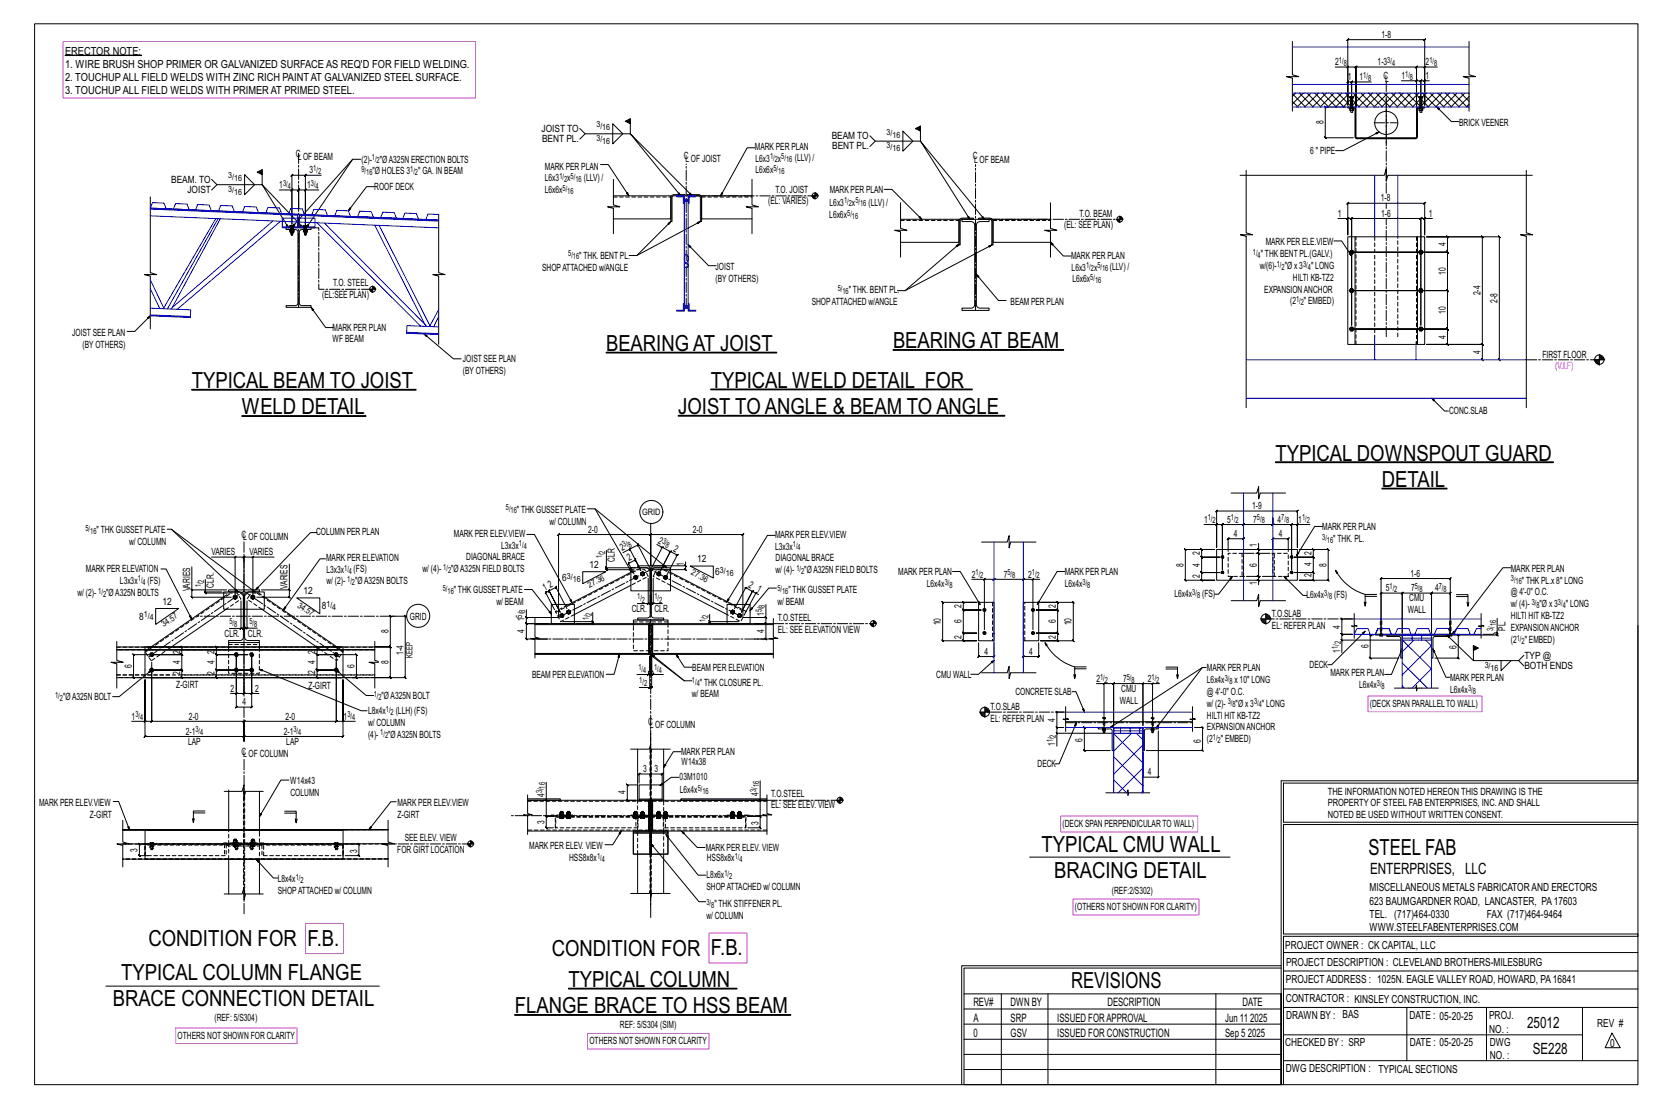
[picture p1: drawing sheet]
<svg xmlns="http://www.w3.org/2000/svg" width="914mm" height="610mm" viewBox="0 0 914 610" stroke-linecap="round" stroke-linejoin="round" font-family="sans-serif">
<defs><g id="words">
<g font-size="12.2">
<text x="492" y="192">BEARING AT BEAM</text>
<text x="334" y="193">BEARING AT JOIST</text>
<text x="106" y="214">TYPICAL BEAM TO JOIST</text>
<text x="391" y="214">TYPICAL WELD DETAIL FOR</text>
<text x="133" y="228">WELD DETAIL</text>
<text x="373" y="228">JOIST TO ANGLE &amp; BEAM TO ANGLE</text>
<text x="702" y="254">TYPICAL DOWNSPOUT GUARD</text>
<text x="761" y="268">DETAIL</text>
<text x="573" y="469">TYPICAL CMU WALL</text>
<text x="753" y="471">STEEL FAB</text>
<text x="580" y="484">BRACING DETAIL</text>
<text x="82" y="521">CONDITION FOR</text>
<text x="169" y="521">F.B.</text>
<text x="304" y="526">CONDITION FOR</text>
<text x="391" y="526">F.B.</text>
<text x="67" y="540">TYPICAL COLUMN FLANGE</text>
<text x="313" y="544">TYPICAL COLUMN</text>
<text x="590" y="544">REVISIONS</text>
<text x="62" y="554">BRACE CONNECTION DETAIL</text>
<text x="283" y="558">FLANGE BRACE TO HSS BEAM</text>
</g>
<g font-size="8.6">
<text x="754" y="481">ENTERPRISES, LLC</text>
<text x="841" y="566">25012</text>
<text x="844" y="580">SE228</text>
</g>
<g font-size="6.4">
<text x="536" y="554">REV#</text>
<text x="556" y="554">DWN BY</text>
<text x="610" y="554">DESCRIPTION</text>
<text x="684" y="554">DATE</text>
<text x="536" y="563">A</text>
<text x="556" y="563">SRP</text>
<text x="582" y="563">ISSUED FORAPPROVAL</text>
<text x="674" y="563">Jun 11</text>
<text x="688" y="563">2025</text>
<text x="536" y="571">0</text>
<text x="556" y="571">GSV</text>
<text x="582" y="571">ISSUED FOR CONSTRUCTION</text>
<text x="674" y="571">Sep 5</text>
<text x="687" y="571">2025</text>
</g>
<g font-size="6.1">
<text x="36" y="30">ERECTOR NOTE:</text>
<text x="36" y="37">1. WIRE BRUSH SHOP PRIMER OR GALVANIZED SURFACE AS REQ'D FOR FIELD WELDING.</text>
<text x="36" y="45">2. TOUCHUPALL FIELD WELDS WITH ZINC RICH PAINT AT GALVANIZED STEEL SURFACE.</text>
<text x="36" y="52">3. TOUCHUPALL FIELD WELDS WITH PRIMER AT PRIMED STEEL.</text>
<text x="754" y="491">MISCELLANEOUS METALS FABRICATORAND ERECTORS</text>
<text x="754" y="498">623 BAUMGARDNER ROAD, LANCASTER, PA17603</text>
<text x="754" y="505">TEL. (717)464-0330</text>
<text x="819" y="505">FAX (717)464-9464</text>
<text x="754" y="513">WWW.STEELFABENTERPRISES.COM</text>
<text x="708" y="523">PROJECT OWNER : CK CAPITAL, LLC</text>
<text x="708" y="532">PROJECT DESCRIPTION : CLEVELAND BROTHERS-MILESBURG</text>
<text x="708" y="541">PROJECTADDRESS : 1025N. EAGLE VALLEY ROAD, HOWARD, PA16841</text>
<text x="708" y="552">CONTRACTOR : KINSLEY CONSTRUCTION, INC.</text>
<text x="708" y="561">DRAWN BY : BAS</text>
<text x="776" y="561">DATE : 05-20-25</text>
<text x="820" y="561">PROJ.</text>
<text x="820" y="569">NO. :</text>
<text x="879" y="566">REV #</text>
<text x="708" y="576">CHECKED BY : SRP</text>
<text x="776" y="576">DATE : 05-20-25</text>
<text x="820" y="576">DWG</text>
<text x="886" y="577">0</text>
<text x="820" y="583">NO. :</text>
<text x="708" y="590">DWG DESCRIPTION : TYPICAL SECTIONS</text>
</g>
<g font-size="5.5">
<text x="760" y="21">1-8</text>
<text x="735" y="36">2</text>
<text x="758" y="36">1-3</text>
<text x="785" y="36">2</text>
<text x="742" y="44">1</text>
<text x="748" y="44">1</text>
<text x="762" y="43">C</text>
<text x="763" y="45">L</text>
<text x="772" y="43">1</text>
<text x="785" y="43">1</text>
<text x="729" y="68" transform="rotate(-90 729 68)">8</text>
<text x="803" y="69">BRICK VEENER</text>
<text x="298" y="73">JOIST TO</text>
<text x="458" y="77">BEAM TO</text>
<text x="298" y="78">BENT PL.</text>
<text x="416" y="83">MARK PER PLAN</text>
<text x="458" y="82">BENT PL.</text>
<text x="163" y="86">C</text>
<text x="164" y="88">L</text>
<text x="167" y="88">OF BEAM</text>
<text x="199" y="90">(2)-</text>
<text x="209" y="90">&quot;ØA325N ERECTION BOLTS</text>
<text x="376" y="88">C</text>
<text x="377" y="89">LOF JOIST</text>
<text x="416" y="89">L6x3</text>
<text x="428" y="89">x</text>
<text x="438" y="89">(LLV) /</text>
<text x="536" y="88">C</text>
<text x="536" y="90">LOF BEAM</text>
<text x="721" y="85">6 &quot; PIPE</text>
<text x="170" y="96">3</text>
<text x="300" y="93">MARK PER PLAN</text>
<text x="416" y="95">L6x6x</text>
<text x="94" y="101">BEAM. TO</text>
<text x="205" y="96">&quot;Ø HOLES 3</text>
<text x="230" y="96">&quot; GA. IN BEAM</text>
<text x="300" y="100">L6x3</text>
<text x="312" y="100">x</text>
<text x="321" y="100">(LLV) /</text>
<text x="103" y="106">JOIST</text>
<text x="154" y="104">1</text>
<text x="169" y="104">1</text>
<text x="206" y="105">ROOF DECK</text>
<text x="300" y="106">L6x6x</text>
<text x="427" y="106">T.O. JOIST</text>
<text x="457" y="106">MARK PER PLAN</text>
<text x="423" y="113">(EL: VARIES)</text>
<text x="457" y="113">L6x3</text>
<text x="469" y="113">x</text>
<text x="478" y="113">(LLV) /</text>
<text x="760" y="111">1-8</text>
<text x="457" y="120">L6x6x</text>
<text x="594" y="119">T.O. BEAM</text>
<text x="737" y="119">1</text>
<text x="760" y="119">1-6</text>
<text x="787" y="119">1</text>
<text x="586" y="126">(EL: SEE PLAN)</text>
<text x="697" y="135">MARK PER ELE.VIEW</text>
<text x="796" y="136" transform="rotate(-90 796 136)">4</text>
<text x="319" y="142">&quot; THK. BENT PL.</text>
<text x="590" y="143">MARK PER PLAN</text>
<text x="694" y="142">&quot; THK BENT PL.(GALV.)</text>
<text x="298" y="149">SHOPATTACHED w/ANGLE</text>
<text x="394" y="149">JOIST</text>
<text x="590" y="149">L6x3</text>
<text x="602" y="149">x</text>
<text x="611" y="149">(LLV) /</text>
<text x="693" y="148">w/(6)-</text>
<text x="707" y="148">&quot;Ø x 3</text>
<text x="722" y="148">&quot; LONG</text>
<text x="394" y="155">(BYOTHERS)</text>
<text x="590" y="155">L6x6x</text>
<text x="712" y="155">HILTI KB-TZ2</text>
<text x="796" y="152" transform="rotate(-90 796 152)">10</text>
<text x="183" y="158">T.O. STEEL</text>
<text x="467" y="161">&quot; THK. BENT PL.</text>
<text x="696" y="161">EXPANSIONANCHOR</text>
<text x="177" y="164">(EL:SEE PLAN)</text>
<text x="447" y="168">SHOPATTACHED w/ANGLE</text>
<text x="710" y="168">(2</text>
<text x="718" y="168">&quot; EMBED)</text>
<text x="815" y="163" transform="rotate(-90 815 163)">2-4</text>
<text x="824" y="167" transform="rotate(-90 824 167)">2-8</text>
<text x="556" y="168">BEAM PER PLAN</text>
<text x="796" y="173" transform="rotate(-90 796 173)">10</text>
<text x="40" y="185">JOIST SEE PLAN</text>
<text x="183" y="182">MARK PER PLAN</text>
<text x="45" y="191">(BYOTHERS)</text>
<text x="183" y="189">WF BEAM</text>
<text x="796" y="186" transform="rotate(-90 796 186)">4</text>
<text x="815" y="195" transform="rotate(-90 815 195)">4</text>
<text x="849" y="197">FIRST FLOOR</text>
<text x="255" y="199">JOIST SEE PLAN</text>
<text x="255" y="206">(BYOTHERS)</text>
<text x="798" y="228">CONC.SLAB</text>
<text x="689" y="280">1-9</text>
<text x="285" y="282">&quot; THK GUSSET PLATE</text>
<text x="663" y="288">1</text>
<text x="676" y="288">5</text>
<text x="690" y="288">7</text>
<text x="703" y="288">4</text>
<text x="715" y="288">1</text>
<text x="53" y="293">&quot; THK GUSSET PLATE</text>
<text x="302" y="289">w/ COLUMN</text>
<text x="324" y="293">2-0</text>
<text x="381" y="293">2-0</text>
<text x="728" y="292">MARK PER PLAN</text>
<text x="133" y="296">CLOF COLUMN</text>
<text x="174" y="295">COLUMN PER PLAN</text>
<text x="250" y="296">MARK PER ELEV.VIEW</text>
<text x="362" y="299" transform="rotate(27 362 299)">2</text>
<text x="427" y="296">MARK PER ELEV.VIEW</text>
<text x="679" y="296">4</text>
<text x="704" y="296">4</text>
<text x="734" y="299">&quot; THK. PL.</text>
<text x="71" y="300">w/ COLUMN</text>
<text x="116" y="306">VARIES</text>
<text x="137" y="306">VARIES</text>
<text x="276" y="302">L3x3x</text>
<text x="342" y="303" transform="rotate(-27 342 303)">2</text>
<text x="370" y="303" transform="rotate(27 370 303)">2</text>
<text x="427" y="303">L3x3x</text>
<text x="661" y="306" transform="rotate(-90 661 306)">2</text>
<text x="692" y="301" transform="rotate(-90 692 301)">1</text>
<text x="722" y="306" transform="rotate(-90 722 306)">2</text>
<text x="180" y="309">MARK PER ELEVATION</text>
<text x="257" y="308">DIAGONALBRACE</text>
<text x="338" y="309" transform="rotate(-90 338 309)">CLR</text>
<text x="346" y="309" transform="rotate(-27 346 309)">2</text>
<text x="376" y="311" transform="rotate(-90 376 311)">1</text>
<text x="384" y="310">12</text>
<text x="427" y="309">DIAGONALBRACE</text>
<text x="722" y="312" transform="rotate(-90 722 312)">4</text>
<text x="47" y="315">MARK PER ELEVATION</text>
<text x="180" y="315">L3x3x</text>
<text x="195" y="315">(FS)</text>
<text x="233" y="315">w/ (4)-</text>
<text x="248" y="315">&quot;ØA325N FIELD BOLTS</text>
<text x="325" y="313">12</text>
<text x="394" y="317">6</text>
<text x="427" y="316">w/ (4)-</text>
<text x="443" y="316">&quot;ØA325N FIELD BOLTS</text>
<text x="495" y="317">MARK PER PLAN</text>
<text x="586" y="317">MARK PER PLAN</text>
<text x="652" y="312" transform="rotate(-90 652 312)">8</text>
<text x="661" y="312" transform="rotate(-90 661 312)">4</text>
<text x="692" y="312" transform="rotate(-90 692 312)">6</text>
<text x="722" y="318" transform="rotate(-90 722 318)">2</text>
<text x="730" y="312" transform="rotate(-90 730 312)">8</text>
<text x="776" y="318">1-6</text>
<text x="832" y="315">MARK PER PLAN</text>
<text x="66" y="321">L3x3x</text>
<text x="81" y="321">(FS)</text>
<text x="118" y="324" transform="rotate(-90 118 324)">CLR.</text>
<text x="180" y="322">w/ (2)-</text>
<text x="195" y="322">&quot;ØA325N BOLTS</text>
<text x="310" y="320">6</text>
<text x="412" y="323" transform="rotate(28 412 323)">2</text>
<text x="510" y="323">L6x4x</text>
<text x="535" y="318">2</text>
<text x="553" y="318">7</text>
<text x="566" y="318">2</text>
<text x="586" y="323">L6x4x</text>
<text x="661" y="318" transform="rotate(-90 661 318)">2</text>
<text x="692" y="322" transform="rotate(-90 692 322)">1</text>
<text x="838" y="321">&quot; THK PL.x 8&quot; LONG</text>
<text x="43" y="328">w/ (2)-</text>
<text x="58" y="328">&quot;ØA325N BOLTS</text>
<text x="105" y="326" transform="rotate(-90 105 326)">VARIES</text>
<text x="158" y="324" transform="rotate(-90 158 324)">VARIES</text>
<text x="167" y="327">12</text>
<text x="250" y="326">&quot; THK GUSSET PLATE</text>
<text x="300" y="325" transform="rotate(-27 300 325)">12</text>
<text x="416" y="326" transform="rotate(28 416 326)">1</text>
<text x="434" y="327">&quot; THK GUSSET PLATE</text>
<text x="647" y="329">L6x4x</text>
<text x="662" y="329">(FS)</text>
<text x="719" y="330">L6x4x</text>
<text x="734" y="330">(FS)</text>
<text x="763" y="326">5</text>
<text x="777" y="326">7</text>
<text x="790" y="326">4</text>
<text x="832" y="328">@ 4'-0&quot; O.C.</text>
<text x="89" y="333">12</text>
<text x="177" y="335">8</text>
<text x="273" y="333">w/ BEAM</text>
<text x="428" y="333">w/ BEAM</text>
<text x="529" y="335" transform="rotate(-90 529 335)">2</text>
<text x="581" y="335" transform="rotate(-90 581 335)">2</text>
<text x="776" y="331">CMU</text>
<text x="832" y="334">w/ (4)-</text>
<text x="848" y="334">&quot;Ø x 3</text>
<text x="862" y="334">&quot; LONG</text>
<text x="77" y="341">8</text>
<text x="226" y="342">GRID</text>
<text x="348" y="337">CLR.</text>
<text x="360" y="337">CLR.</text>
<text x="421" y="339" transform="rotate(-90 421 339)">1</text>
<text x="428" y="342">T.O.STEEL</text>
<text x="700" y="340">T.O.SLAB</text>
<text x="775" y="338">WALL</text>
<text x="832" y="341">HILTI HIT KB-TZ2</text>
<text x="289" y="342" transform="rotate(-90 289 342)">1</text>
<text x="518" y="344" transform="rotate(-90 518 344)">10</text>
<text x="529" y="343" transform="rotate(-90 529 343)">6</text>
<text x="581" y="343" transform="rotate(-90 581 343)">6</text>
<text x="590" y="344" transform="rotate(-90 590 344)">10</text>
<text x="700" y="346">EL: REFER PLAN</text>
<text x="738" y="346" transform="rotate(-90 738 346)">4</text>
<text x="829" y="347" transform="rotate(-90 829 347)">PL.</text>
<text x="832" y="347">EXPANSIONANCHOR</text>
<text x="124" y="351">CLR.</text>
<text x="137" y="351">CLR.</text>
<text x="214" y="348" transform="rotate(-90 214 348)">8</text>
<text x="289" y="349" transform="rotate(-90 289 349)">4</text>
<text x="421" y="349" transform="rotate(-90 421 349)">4</text>
<text x="428" y="348">EL: SEE ELEVATION VIEW</text>
<text x="529" y="352" transform="rotate(-90 529 352)">2</text>
<text x="581" y="352" transform="rotate(-90 581 352)">2</text>
<text x="832" y="354">(2</text>
<text x="839" y="354">&quot; EMBED)</text>
<text x="738" y="359" transform="rotate(-90 738 359)">1</text>
<text x="753" y="357" transform="rotate(-90 753 357)">6</text>
<text x="802" y="358" transform="rotate(-90 802 358)">6</text>
<text x="99" y="366" transform="rotate(-90 99 366)">4</text>
<text x="99" y="360" transform="rotate(-90 99 360)">2</text>
<text x="118" y="366" transform="rotate(-90 118 366)">4</text>
<text x="118" y="360" transform="rotate(-90 118 360)">2</text>
<text x="174" y="366" transform="rotate(-90 174 366)">4</text>
<text x="174" y="360" transform="rotate(-90 174 360)">2</text>
<text x="214" y="366" transform="rotate(-90 214 366)">8</text>
<text x="222" y="360" transform="rotate(-90 222 360)">1-4</text>
<text x="542" y="361">4</text>
<text x="567" y="361">4</text>
<text x="839" y="363">TYP @</text>
<text x="73" y="368" transform="rotate(-90 73 368)">6</text>
<text x="99" y="372" transform="rotate(-90 99 372)">2</text>
<text x="118" y="372" transform="rotate(-90 118 372)">2</text>
<text x="174" y="371" transform="rotate(-90 174 371)">2</text>
<text x="195" y="368" transform="rotate(-90 195 368)">6</text>
<text x="381" y="369">BEAM PER ELEVATION</text>
<text x="664" y="370">MARK PER PLAN</text>
<text x="721" y="368">DECK</text>
<text x="839" y="368">BOTH ENDS</text>
<text x="293" y="373">BEAM PER ELEVATION</text>
<text x="385" y="378">&quot; THK CLOSURE PL.</text>
<text x="515" y="374">CMU WALL</text>
<text x="604" y="375">2</text>
<text x="618" y="375">7</text>
<text x="632" y="375">2</text>
<text x="664" y="376">L6x4x</text>
<text x="680" y="376">x 10&quot; LONG</text>
<text x="732" y="372">MARK PER PLAN</text>
<text x="798" y="375">MARK PER PLAN</text>
<text x="97" y="379">Z-GIRT</text>
<text x="127" y="381">2</text>
<text x="141" y="381">2</text>
<text x="170" y="379">Z-GIRT</text>
<text x="559" y="383">CONCRETE SLAB</text>
<text x="617" y="381">CMU</text>
<text x="664" y="383">@ 4'-0&quot; O.C.</text>
<text x="748" y="379">L6x4x</text>
<text x="798" y="382">L6x4x</text>
<text x="35" y="386">&quot;ØA325N BOLT</text>
<text x="133" y="388">4</text>
<text x="210" y="385">&quot;ØA325N BOLT</text>
<text x="381" y="384">w/ BEAM</text>
<text x="616" y="388">WALL</text>
<text x="664" y="389">w/ (2)-</text>
<text x="680" y="389">&quot;Ø x 3</text>
<text x="695" y="389">&quot; LONG</text>
<text x="754" y="389">(DECK SPAN PARALLELTO WALL)</text>
<text x="203" y="393">L8x4x</text>
<text x="218" y="393">(LLH) (FS)</text>
<text x="545" y="391">T.O.SLAB</text>
<text x="664" y="396">HILTI HIT KB-TZ2</text>
<text x="72" y="396">1</text>
<text x="104" y="396">2-0</text>
<text x="157" y="396">2-0</text>
<text x="189" y="396">1</text>
<text x="203" y="400">w/ COLUMN</text>
<text x="357" y="399">C</text>
<text x="358" y="401">L</text>
<text x="361" y="401">OF COLUMN</text>
<text x="545" y="397">EL: REFER PLAN</text>
<text x="581" y="398" transform="rotate(-90 581 398)">4</text>
<text x="102" y="405">2-1</text>
<text x="156" y="405">2-1</text>
<text x="203" y="406">(4)-</text>
<text x="214" y="406">&quot;ØA325N BOLTS</text>
<text x="664" y="402">EXPANSIONANCHOR</text>
<text x="104" y="410">LAP</text>
<text x="158" y="410">LAP</text>
<text x="581" y="411" transform="rotate(-90 581 411)">1</text>
<text x="596" y="408" transform="rotate(-90 596 408)">6</text>
<text x="661" y="409" transform="rotate(-90 661 409)">6</text>
<text x="664" y="409">(2</text>
<text x="672" y="409">&quot; EMBED)</text>
<text x="133" y="416">CLOF COLUMN</text>
<text x="375" y="416">MARK PER PLAN</text>
<text x="354" y="425">3</text>
<text x="360" y="425">3</text>
<text x="375" y="421">W14x38</text>
<text x="571" y="422">DECK</text>
<text x="160" y="432">W14x43</text>
<text x="374" y="430">03M1010</text>
<text x="632" y="427">4</text>
<text x="344" y="437" transform="rotate(-90 344 437)">4</text>
<text x="374" y="437">L6x4x</text>
<text x="731" y="438">THE INFORMATION NOTED HEREON THIS DRAWING IS THE</text>
<text x="22" y="444">MARK PER ELEV.VIEW</text>
<text x="160" y="438">COLUMN</text>
<text x="219" y="444">MARK PER ELEV.VIEW</text>
<text x="300" y="439" transform="rotate(-90 300 439)">4</text>
<text x="417" y="438" transform="rotate(-90 417 438)">4</text>
<text x="425" y="439">T.O.STEEL</text>
<text x="425" y="445">EL: SEE ELEV. VIEW</text>
<text x="731" y="444">PROPERTY OF STEEL FAB ENTERPRISES, INC.AND SHALL</text>
<text x="49" y="450">Z-GIRT</text>
<text x="219" y="450">Z-GIRT</text>
<text x="300" y="454" transform="rotate(-90 300 454)">3</text>
<text x="417" y="454" transform="rotate(-90 417 454)">3</text>
<text x="585" y="456">(DECK SPAN PERPENDICULAR TO WALL)</text>
<text x="731" y="451">NOTED BE USED WITHOUT WRITTEN CONSENT.</text>
<text x="223" y="463">SEE ELEV. VIEW</text>
<text x="291" y="467">MARK PER ELEV. VIEW</text>
<text x="76" y="469" transform="rotate(-90 76 469)">3</text>
<text x="197" y="470" transform="rotate(-90 197 470)">3</text>
<text x="219" y="470">FOR GIRT LOCATION</text>
<text x="389" y="468">MARK PER ELEV. VIEW</text>
<text x="313" y="474">HSS8x8x</text>
<text x="389" y="474">HSS8x8x</text>
<text x="153" y="486">L8x4x</text>
<text x="389" y="484">L8x6x</text>
<text x="389" y="490">SHOPATTACHED w/ COLUMN</text>
<text x="153" y="492">SHOPATTACHED w/ COLUMN</text>
<text x="612" y="493">(REF:2/S302)</text>
<text x="393" y="499">&quot; THK STIFFENER PL.</text>
<text x="592" y="501">(OTHERS NOT SHOWN FOR CLARITY)</text>
<text x="389" y="506">w/ COLUMN</text>
<text x="118" y="562">(REF: 5/S304)</text>
<text x="341" y="566">REF: 5/S304 (SIM)</text>
<text x="98" y="572">OTHERS NOT SHOWN FOR CLARITY</text>
<text x="324" y="575">OTHERS NOT SHOWN FOR CLARITY</text>
</g>
<text font-size="5.5" fill="#f0f" x="856" y="203">(V.I.F)</text>
<g font-size="4.9">
<text x="353" y="284">GRID</text>
<text x="227" y="362" transform="rotate(-90 227 362)">KEEP</text>
</g>
<g font-size="4.7">
<text x="737" y="35">1/</text>
<text x="764" y="35">3/</text>
<text x="787" y="35">1/</text>
<text x="740" y="36">8</text>
<text x="766" y="36">4</text>
<text x="790" y="36">8</text>
<text x="751" y="43">1/</text>
<text x="753" y="45">8</text>
<text x="774" y="42">1/</text>
<text x="776" y="44">8</text>
<text x="328" y="70">3/</text>
<text x="332" y="72">16</text>
<text x="328" y="78">3/</text>
<text x="488" y="74">3/</text>
<text x="491" y="76">16</text>
<text x="332" y="79">16</text>
<text x="488" y="82">3/</text>
<text x="491" y="83">16</text>
<text x="205" y="88">1/</text>
<text x="207" y="90">2</text>
<text x="424" y="88">1/</text>
<text x="427" y="89">2</text>
<text x="430" y="88">5/</text>
<text x="433" y="89">16</text>
<text x="172" y="94">1/</text>
<text x="175" y="96">2</text>
<text x="199" y="95">9/</text>
<text x="226" y="95">1/</text>
<text x="426" y="94">5/</text>
<text x="428" y="96">16</text>
<text x="126" y="98">3/</text>
<text x="129" y="100">16</text>
<text x="202" y="96">16</text>
<text x="228" y="96">2</text>
<text x="308" y="98">1/</text>
<text x="311" y="100">2</text>
<text x="314" y="98">5/</text>
<text x="317" y="100">16</text>
<text x="126" y="106">3/</text>
<text x="129" y="107">16</text>
<text x="156" y="102">3/</text>
<text x="158" y="104">4</text>
<text x="171" y="102">3/</text>
<text x="174" y="104">4</text>
<text x="310" y="105">5/</text>
<text x="312" y="107">16</text>
<text x="465" y="112">1/</text>
<text x="467" y="114">2</text>
<text x="471" y="112">5/</text>
<text x="473" y="114">16</text>
<text x="466" y="119">5/</text>
<text x="469" y="120">16</text>
<text x="313" y="141">5/</text>
<text x="315" y="143">16</text>
<text x="690" y="140">1/</text>
<text x="692" y="142">4</text>
<text x="598" y="148">1/</text>
<text x="601" y="149">2</text>
<text x="604" y="148">5/</text>
<text x="607" y="149">16</text>
<text x="703" y="147">1/</text>
<text x="706" y="149">2</text>
<text x="717" y="147">3/</text>
<text x="720" y="149">4</text>
<text x="600" y="154">5/</text>
<text x="603" y="156">16</text>
<text x="461" y="160">5/</text>
<text x="464" y="162">16</text>
<text x="713" y="166">1/</text>
<text x="716" y="168">2</text>
<text x="278" y="281">5/</text>
<text x="281" y="283">16</text>
<text x="665" y="287">1/</text>
<text x="678" y="287">1/</text>
<text x="692" y="287">5/</text>
<text x="705" y="287">7/</text>
<text x="717" y="287">1/</text>
<text x="47" y="292">5/</text>
<text x="50" y="294">16</text>
<text x="667" y="288">2</text>
<text x="680" y="288">2</text>
<text x="695" y="288">8</text>
<text x="708" y="288">8</text>
<text x="719" y="288">2</text>
<text x="364" y="299" transform="rotate(27 364 299)">3/</text>
<text x="728" y="297">3/</text>
<text x="731" y="299">16</text>
<text x="286" y="301">1/</text>
<text x="288" y="302">4</text>
<text x="333" y="305" transform="rotate(-90 333 305)">2</text>
<text x="344" y="301" transform="rotate(-27 344 301)">3/</text>
<text x="347" y="302" transform="rotate(-27 347 302)">8</text>
<text x="366" y="301" transform="rotate(27 366 301)">8</text>
<text x="437" y="301">1/</text>
<text x="439" y="303">4</text>
<text x="332" y="307" transform="rotate(-90 332 307)">1/</text>
<text x="189" y="314">1/</text>
<text x="192" y="316">4</text>
<text x="244" y="314">1/</text>
<text x="247" y="315">2</text>
<text x="380" y="316" transform="rotate(27 380 316)">27.36</text>
<text x="396" y="316">3/</text>
<text x="400" y="317">16</text>
<text x="438" y="314">1/</text>
<text x="441" y="316">2</text>
<text x="537" y="317">1/</text>
<text x="555" y="317">5/</text>
<text x="568" y="317">1/</text>
<text x="76" y="320">1/</text>
<text x="78" y="322">4</text>
<text x="111" y="323" transform="rotate(-90 111 323)">1/</text>
<text x="112" y="321" transform="rotate(-90 112 321)">2</text>
<text x="191" y="321">1/</text>
<text x="194" y="322">2</text>
<text x="312" y="319">3/</text>
<text x="315" y="320">16</text>
<text x="325" y="324" transform="rotate(-27 325 324)">27.36</text>
<text x="520" y="322">3/</text>
<text x="523" y="324">8</text>
<text x="540" y="318">2</text>
<text x="557" y="318">8</text>
<text x="571" y="318">2</text>
<text x="596" y="322">3/</text>
<text x="599" y="324">8</text>
<text x="832" y="320">3/</text>
<text x="834" y="322">16</text>
<text x="54" y="327">1/</text>
<text x="57" y="329">2</text>
<text x="244" y="325">5/</text>
<text x="246" y="327">16</text>
<text x="428" y="325">5/</text>
<text x="431" y="327">16</text>
<text x="656" y="328">3/</text>
<text x="659" y="329">8</text>
<text x="729" y="328">3/</text>
<text x="732" y="330">8</text>
<text x="765" y="324">1/</text>
<text x="768" y="326">2</text>
<text x="779" y="324">5/</text>
<text x="781" y="326">8</text>
<text x="792" y="324">7/</text>
<text x="795" y="326">8</text>
<text x="163" y="334" transform="rotate(35 163 334)">34.57</text>
<text x="180" y="334">1/</text>
<text x="183" y="336">4</text>
<text x="351" y="330">1/</text>
<text x="353" y="332">2</text>
<text x="360" y="330">1/</text>
<text x="363" y="332">2</text>
<text x="421" y="335" transform="rotate(-90 421 335)">8</text>
<text x="843" y="333">3/</text>
<text x="846" y="335">8</text>
<text x="858" y="333">3/</text>
<text x="860" y="335">4</text>
<text x="79" y="340">1/</text>
<text x="82" y="342">4</text>
<text x="288" y="340" transform="rotate(-90 288 340)">5/</text>
<text x="289" y="338" transform="rotate(-90 289 338)">8</text>
<text x="324" y="342" transform="rotate(-90 324 342)">1/</text>
<text x="326" y="339" transform="rotate(-90 326 339)">2</text>
<text x="390" y="340" transform="rotate(-90 390 340)">2</text>
<text x="419" y="337" transform="rotate(-90 419 337)">5/</text>
<text x="90" y="345" transform="rotate(-35 90 345)">34.57</text>
<text x="126" y="344">5/</text>
<text x="129" y="345">8</text>
<text x="137" y="344">5/</text>
<text x="140" y="345">8</text>
<text x="388" y="343" transform="rotate(-90 388 343)">1/</text>
<text x="822" y="347" transform="rotate(-90 822 347)">3/</text>
<text x="824" y="345" transform="rotate(-90 824 345)">16</text>
<text x="835" y="353">1/</text>
<text x="736" y="357" transform="rotate(-90 736 357)">1/</text>
<text x="738" y="355" transform="rotate(-90 738 355)">2</text>
<text x="838" y="354">2</text>
<text x="351" y="369">1/</text>
<text x="354" y="371">4</text>
<text x="360" y="369">1/</text>
<text x="363" y="371">4</text>
<text x="817" y="368">3/</text>
<text x="821" y="369">16</text>
<text x="352" y="376">1/</text>
<text x="381" y="376">1/</text>
<text x="384" y="378">4</text>
<text x="606" y="374">1/</text>
<text x="608" y="376">2</text>
<text x="620" y="374">5/</text>
<text x="623" y="376">8</text>
<text x="634" y="374">1/</text>
<text x="637" y="376">2</text>
<text x="674" y="375">3/</text>
<text x="677" y="377">8</text>
<text x="758" y="378">3/</text>
<text x="206" y="384">1/</text>
<text x="355" y="378">2</text>
<text x="761" y="379">8</text>
<text x="808" y="381">3/</text>
<text x="811" y="382">8</text>
<text x="30" y="384">1/</text>
<text x="33" y="386">2</text>
<text x="208" y="386">2</text>
<text x="676" y="388">3/</text>
<text x="679" y="390">8</text>
<text x="690" y="388">3/</text>
<text x="693" y="390">4</text>
<text x="75" y="395">3/</text>
<text x="191" y="395">3/</text>
<text x="212" y="392">1/</text>
<text x="215" y="394">2</text>
<text x="77" y="397">4</text>
<text x="194" y="397">4</text>
<text x="108" y="403">3/</text>
<text x="110" y="405">4</text>
<text x="162" y="403">3/</text>
<text x="164" y="405">4</text>
<text x="209" y="405">1/</text>
<text x="212" y="407">2</text>
<text x="581" y="406" transform="rotate(-90 581 406)">2</text>
<text x="668" y="407">1/</text>
<text x="580" y="409" transform="rotate(-90 580 409)">1/</text>
<text x="670" y="409">2</text>
<text x="298" y="437" transform="rotate(-90 298 437)">3/</text>
<text x="300" y="434" transform="rotate(-90 300 434)">16</text>
<text x="384" y="435">5/</text>
<text x="387" y="437">16</text>
<text x="416" y="436" transform="rotate(-90 416 436)">3/</text>
<text x="418" y="433" transform="rotate(-90 418 433)">16</text>
<text x="329" y="473">1/</text>
<text x="404" y="473">1/</text>
<text x="331" y="475">4</text>
<text x="407" y="474">4</text>
<text x="163" y="484">1/</text>
<text x="399" y="482">1/</text>
<text x="401" y="484">2</text>
<text x="165" y="486">2</text>
<text x="389" y="498">3/</text>
<text x="392" y="500">8</text>
</g>
</g></defs>
<g fill="#000" stroke="#000" stroke-width=".55">
<path d="M36 30l42 1zM344 67l3-2v3zM504 71l3-2v3zM142 95l2-2v3zM334 194h94h-94zM492 192h94v1h-94zM106 214h123v1h-123zM391 214h144v1h-144zM133 229h68h-68zM373 229h180h-180zM702 254h153v1h-153zM761 269h36h-36z"/>
<path d="M672 307h1zM672 315h1v1zM711 307h1h-1zM711 315h1l-1 1zM811 355l3 2-3 1zM283 559h152h-152zM313 544h93v1h-93z"/>
<circle cx="673" cy="315" r=".4"/>
<circle cx="673" cy="307" r=".4"/>
<circle cx="711" cy="307" r=".4"/>
<circle cx="711" cy="315" r=".4"/>
</g>
<g fill="none" stroke="#000" stroke-width=".55">
<path d="M19 13h883v584h-883zM711 23v18l4 1h-7l3 1v18M735 37h7v21v-13l-1 1 1-1h2v1l1-1h-1v14v-14v1l1-1h-1h2M742 37v-1l-1 1zM742 37h4l1-1-1 1v22v-22l1-1-1 1h34h-1l1-1v1v22M784 37l1-1zM784 37h-4v-1l-1 1h1v22v-15h-8M791 37h-7v21v-14h3M809 23v18l3 1h-7l4 1v18M711 56l4 3M711 52l8 7M713 51l-2 2"/>
<path d="M715 51l8 8M717 51l-6 6M720 51l7 8M722 51l-8 8M724 51l7 8M726 51l-8 8M728 51l8 8M730 51l-7 8M732 51l8 8M734 51l-7 8M736 51l8 8M739 51l-8 8"/>
<path d="M741 51l7 8M741 59h-11l-1-1 1 1v17l-1-1 1 1h15M742 59h3h1v16l1 1h33v-17h1h3h-3l-1 1v15v1h-33l-1-1v-15l-4-1zM742 58v-36h-1l1-1v1h42l1-1-1 1v36M743 51l-8 8M743 60l1 2h1v-1h-1v-1M743 59h2M744 53h1v1v-1M745 60v1v-1M745 51l8 8M746 45h1l-1 1zM747 51l-8 8"/>
<path d="M749 51l8 8M751 51l-7 8v-5h-1v-1h1v1h1v5M753 51l8 8M755 45h-9v14M756 51l-8 8M758 51l7 8M760 51l-8 8M762 51l8 8M764 51l-8 8M766 51l8 8M768 51l-7 8M770 51l8 8"/>
<path d="M773 51l-8 8M775 51l7 8M777 51l-8 8M779 51l7 8M779 45l1-1zM780 44h2v1l1-1h-1v15M781 51l-8 8M781 60l1 2h1v-1h-1v-1M781 59h2M782 59v-5h-1v-1h1v1h1v5M782 53h1v1v-1M783 60v1v-1"/>
<path d="M783 51l8 8M784 45l1-1zM784 44h-2h1l-1 1v-1v15M785 51l-7 8M787 51l8 8M789 51l-7 8M791 59l8 8h4M792 51l7 8M794 51l-8 8M796 51l7 8M798 51l-8 8M800 51l8 8"/>
<path d="M802 51l-8 8M804 51l5 5M806 51l-7 8M808 51l1 1M809 57l-2 2M809 53l-6 6M322 74l-3 3M337 68l6 6-6 5zM347 65v9h-25l-3-3M482 78l-3 3M497 72l6 6-6 5zM507 69v9h-25l-3-3"/>
<path d="M759 73l-20 10h-4M135 96l5 6-5 5zM144 93v9h-25l-2-3M168 97l1-1-1 1zM168 97h-7v-1l-1 1h1v29M177 97h-9v29M194 88l-33 37 1-2v1l-1 1h1l-1-1M199 88h-5l-25 37M331 91h4l11 17M338 99v14l3 1h-7l4 1v14M414 99v14l4 1h-7l3 1v14M416 81h-5l-14 27"/>
<path d="M683 97h79l1-4v7l1-3h80M686 94v34l4 1h-7l3 1v95M840 94v34l4 1h-7l3 1v95M83 108v42l3 1h-6l3 1v29M97 115l11 1M119 102l-2 3M154 105h7v18M160 105l1-1zM161 105h3l1-1-1 1v10v-10l1-1-1 1h4M168 105l1-1zM176 105h-8v22M206 103h-4l-10 13"/>
<path d="M211 120h11M241 118v32l4 1h-7l3 1v38M338 108h31v13h-31M370 108l1-1h6v1h-6h-1v14h-1v-13zM375 108l-28-34 34 34M378 107h7l1 1v14l-1-14h-7zM414 108h-28v13h28M447 108h4M447 108l1 1M447 108l2 1M448 108l1 1M448 108h1"/>
<path d="M449 107l1 1M449 107v1M449 106l1 2M449 106v4M487 104h4l16 17M496 112v14l3 1h-6l3 1v14M578 112v14l4 1h-7l3 1v14M616 120l2 1M616 119l2 2M616 119v4M617 119l1 1M158 125h13v1h-5l-1 2v39l1 1h5v1h-13v-1h5l1-1v-39l-1-2h-5z"/>
<path d="M159 126l-15-24 23 24M160 125h.1M160 124l1 1M160 124v1M160 127h.1M160 127v1h1v-1M160 124h.1M160 127h2v1h-2v-2l2 1M160 128v1h1v-1M161 124l-1 1h1M161 124v1M161 125h.1"/>
<path d="M161 127h.1M161 125h1M162 125h-1M167 125h.1M167 124l1 1M167 124v1M168 125h.1M168 127h.1M168 127v1h-1v-2h2l-2 1M168 128h1h-1zM168 124l1 1M168 128v1h1v-1"/>
<path d="M168 124l1 1v-1M169 127v1v-1M169 125h.1M169 127h.1M369 122l-18 19h-5M379 135l11 11h4M386 122l-35 19M496 121h32v12h-32M528 134l-30 26h-4M528 121l2-1h6v1h-6h-1v14h-1v-13zM530 121h14v1h-5l-2 2v44l2 2h5v1h-14v-1h5l2-2v-44l-2-2h-5zM534 121l-27-43 35 43"/>
<path d="M539 120h6l1 1 1 14h-1v-14h-1h-6zM546 135l-48 25M578 121h-31v12h31l7 8h5M615 121h3M615 121l1 1M616 121v1M616 121h.1M616 120l1 1M734 133h5l5 8M737 120h5v9v-17l-1 1 2-2-1 1h42v1l1-2-1 1v17v-9h5M742 120h1l-2 1zM742 120h2v1l1-1h-1v59v-59v1l1-1h-1h38v1l1-1h-1v59v-59v1l1-1h-1h2"/>
<path d="M743 139a1.1 1.1 0 0 0 1 1 1.1 1.1 0 0 0 1-1M743 139a1.1 1.1 0 0 1 1-1 1.1 1.1 0 0 1 1 1M744 138h1v1v1h-1l-1-1zM746 130h-4v60h4M746 130h34v60h-34zM780 130h4v60h-4M781 139l1 1M782 138l-1 1M782 138h1v1v1h-1l-1-1zM782 140h1M782 138h1M783 138v1"/>
<path d="M783 139v1M784 120h1l-1 1zM785 130h12h-1l1 1v-1v9l-1-1 1 1h-53h53l-1-1 1 1v21l-1-1 1 2v-1h-53h53l-1-1 1 2v-1v21h-1l1 1v-1h-53h53h-1l1 1v-1v9l-1-1 1 1h-12M785 130h31h-1l2 1-1-1v60l-1-1 2 1h-1h-31h31l-1-1 2 1h-1v8h-1l2 1-1-1M785 130h40l1 1-1-1v68l1 1v-1M203 159h4M204 160l1 1M204 159l1 2M204 159l1 1M205 159v1M205 158l1 1M205 159h1"/>
<path d="M205 158l2 1M205 157v4M537 151l13 14h4M744 159h1v1v1h-1l-1-1zM782 159l-1 1 1 1M782 159h1v1v1h-1l-1-1zM782 159h1M783 159v1v1M83 174l-9 8h-4M171 169l8 11h5M782 161h1M234 184l16 14h4"/>
<path d="M744 180l-1 1 1 1M744 180h1v1v1h-1l-1-1zM744 182h1M744 180h1M745 180v1v1M782 180l-1 1 1 1M782 180h1v1v1h-1l-1-1zM782 182h1M782 180h1M783 180v1v1M877 198h7M878 199l2 2"/>
<path d="M878 198l2 3M879 198l1 2M879 198l1 1M880 198v1M880 196l2 2M880 197l2 1M880 196l3 2M880 198h1M880 195v6M881 196l2 2M788 219l7 7h2M678 272h14l1-4v7l1-3h14"/>
<path d="M92 291h2l37 35M94 291l46 35M175 293h-4l-30 32M290 294h4l21 38M323 280h5l20 35M328 280l39 33M362 300l3 1-7 13M427 295h-5l-22 36M540 299h14l2-4v7v-3h14M663 289h7v13v-21l-1 1 1-1h44v1l1-1h-1v21v-13h7M669 289l1-1zM685 285v4h-1l1-1v1h16h-1l1-1v1v-4v4h-1l1-1v1h10l1-1-1 1v25v-25l1-1-1 1h3"/>
<path d="M685 285v4v-1l-1 1h1h-12v-1l-1 1h1v25v-25v-1l-1 1h1h-3M693 299v4h-1M714 289l1-1zM728 290h-4l-10 16M89 313h2l14 28M106 312v13h19M113 319v7h9M116 307h13v22M129 307l1-1zM129 307h5l1-1-1 1v2M139 307l1-1zM139 307h-5l1-1-1 1v19"/>
<path d="M151 307h-12v22M159 311v14h-15M179 308h-3l-20 28M321 315h13l-13 6zM333 312l1 1zM334 303v10h16M334 313v1l-1-1 1 1h15M343 304l4-2 6 12-3-6v1v-1l-4 2v1v-1l3 6M347 302l4-2v1v-2v1l7 14M347 302v1zM347 313h9l2 1v11h-11zM347 315l-34 18"/>
<path d="M349 317v1l1 1M349 317h1h1v2h-1l-1-1zM349 317a1 1 0 0 1 2 0 1 1 0 0 1 0 1M351 319h-1M351 312h14v1h-5l-1 1v25l1 1h5v1h-14v-1h6l1-1v-25l-2-1h-5zM353 317h1M353 315h1l1 1v1h-1l-1-1zM355 315a1.1 1.1 0 0 0-2 0 1.1 1.1 0 0 0 0 1M355 316v1h-1M357 318v14h-6M359 314l1-1h9v12h-10zM360 318v14h5"/>
<path d="M362 316l1-1h1v1l-1 1h-1zM362 316v1h1M362 315a1.1 1.1 0 0 1 1 0 1.1 1.1 0 0 1 1 1M364 317h-1M364 314l5-10h-1l2-1-1 1 4 2h-1l1-1v1l-7 12M364 302l1-1zM365 301l4 3h-1l2-1-1 1-6 12M366 317h1v1l-1 1zM366 318a1 1 0 0 1 0-1 1 1 0 0 1 1 1 1 1 0 0 1 0 1M366 319h.1M369 315l34 18M377 311l1 1z"/>
<path d="M377 309v3h-19M377 312v2v-1l1 1h-1h-19M380 312h13v6zM524 315h5l11 18M535 319h7v28M541 320l1-1zM542 319h21v1l1-1h-1h6M548 319l-1 1zM563 319h1l-1 1zM569 319l-1 1zM572 319h-3v28M586 315h-4l-11 18"/>
<path d="M652 302l1 1h16h-7l-1-1 1 1v4l-1-1 1 1h9h-9l-1-1 1 1v8h-1l1 1v-1h9h-9h-1l1 1v-1v5l-1-1 1 1h7h-16l-1-1 1 1v-17zM670 303h44v17h-44zM678 317l-7 10h-2M685 303v-6v-1l-1 1h1h-9l1-1-1 1v7M692 320h1v2M692 319l1 1zM692 302l1 1zM693 303v2l-1-1 1 1h-1h1l-1-1 1 1v12h-1l1 1-1-1h1h-1l1 1v-1v3M701 303v-6h-1l1-1v1h8l1-1-1 1v7M707 317l10 11h2M712 315h11v1l-1-1h1v-8l-1-1 1 1h-11h11l-1-1 1 1v-4l-1-1 1 1h-8h16v-1l1 1h-1v17v-1l1 1h-1h-16h8l-1-1 1 1v-5v1l-1-1h1h-8M735 314l1 1v1z"/>
<path d="M735 314a28 28 0 0 0 17 13M832 313h-5l-28 36M86 335h12l-12 9zM105 324l1 1zM106 325v4l-1-1 1 1h21M113 325l1 1zM113 326v1v-1l1 1h-1h12M123 326h9l2 2v7h-11zM123 329l-40 27M125 335l-31 21M128 328h1h1v1v1l-1-1zM129 330h.1"/>
<path d="M129 328v1M129 328h1M130 328v1M130 329v1M133 331v15h-7M134 337v9l-1 1 1-1h-1M135 328l2-2h8v9h-10zM136 331v15h6M138 329l1 1M138 328h1h1v1l-1 1-1-1zM138 328v1M139 328h-1"/>
<path d="M139 328h1v1M140 330h-1M144 335l30 21M145 329l41 27M159 324l1 1zM159 325v4v-1l1 1h-1h-18M163 329h13v9zM218 339h-3h-1l1 1v-1v17h-1l1 1v-1h-9h9h-1l1 1v-1v17h-1l1 1v-1h-9h17l1 1-1-1v-34l1 1-1-1h1M289 325h4l11 13M289 340l1 1zM303 333h13v10h-13zM308 340h1"/>
<path d="M308 338h1h1v2h-1l-1-1zM310 338a1.1 1.1 0 0 0-1 0 1.1 1.1 0 0 0-1 1M310 339v1h-1M312 335l-6-12v1v-1l-4 2v1v-1l6 12-6-12v1v-1l-2 1h1l-1 1v-1l5 10M312 336h1l1 1v1h-1h-1zM313 336h-1M313 336a1 1 0 0 1 1 1 1 1 0 0 1-1 1 1 1 0 0 1-1-1M326 337v5h-16M347 322l-31 16M356 333l1-1zM358 328v4l-1 1 1-1h-1M359 328v4l-1 1 1-1h1"/>
<path d="M360 332l-1 1zM369 322l31 16M391 338v4h16M400 333h13v10h-13zM402 337l1-1h1v2h-1h-1zM403 336l-1 1v1M403 336h1M404 337v1M404 338h-1M406 338h1h1v1l-1 1h-1zM406 339a1.1 1.1 0 0 0 1 1 1.1 1.1 0 0 0 1 0M407 338h-1"/>
<path d="M407 338h1v1M415 327l2-1zM416 327l-2-1 1-1-1 1-6 11 6-11 1-1-1 1-4-2 1-1-1 1-6 11M418 327h-2l-5 10M421 340l1 1zM422 333v7h-13v-46l-1 1 1-1h-51h1l-1 1v-1v18v-18h1l-1 1v-1h-51h1l-1 1v-1v46h-17v-4M427 324h-4l-10 12M518 331l1 1h19h-8v-1l1 1h-1v4v-1l1 1h-1h10h-10v-1l1 1h-1v13v-1l1 1h-1h8h-8v-1l1 1h-1v4v-1l1 1h-1h8h-19l-1-1 1 1v-21zM539 332h8v21h-8zM541 336l1-1 1 1-1 1-1-1zM563 332h9v21h-9zM568 336l1-1v1v1l-1-1z"/>
<path d="M573 332h18l-1-1 1 1v21l-1-1 1 1h-18h9h1l-1-1v1v-4h1l-1-1v1h-12h12h1l-1-1v1v-13h1l-1-1v1h-12h12h1l-1-1v1v-4h1l-1-1v1zM678 331h14l1-4v7l1-3h14M697 339l2 2M697 340l1 1M697 338l2 3M697 338v6M697 338l2 2M746 338v6l1 1h-3h2v6M751 332l1 2M752 328h6M758 327h-6v7v-2M802 327h6v7"/>
<path d="M802 329h6M808 332v2l1-2M815 338v6l2 1h-3h1v6M64 353v11l4 1h-7l3 1v13M64 356h125v2h-125h125v15h-125M81 356h19l1 1-1-1v5v-1l1 1h-1h-16h16v-1l1 1h-1v8v-1l1 1h-1h-16h16v-1l1 1h-1v4l1 1-1-1h-17M83 360h1l1 1h-1h-1h-1zM119 356l1 1-1-1v5v-1l1 1h-1h17h-17v-1l1 1h-1v8v-1l1 1h-1h20h-20v-1l1 1h-1v4l1 1-1-1M126 356v-2h17v2M126 354v-1h7l1-2v-24l-2-1h-6v-1h17v1h-7l-1 2v24l1 1h7v1M130 360h1v1h-1h-1zM132 347l1-1z"/>
<path d="M134 358v24l1-1-1 1h5M135 344v2h-1l1-1v1h1M136 346v-1l-1 1zM138 360h1l1 1h-1h-1h-1zM185 360h1v1h-1h-1zM188 356h-13h-1l1 1v-1v5l-1-1 1 1h10h-10l-1-1 1 1v8l-1-1 1 1h10h-10l-1-1 1 1v4h-1l1 1v-1h13M189 358h.1M206 353v11h2M206 356h-126v2h126h-126v15h126M290 340v3h-1l1 1v-1h12h-12h-1l1 1v-1v9l-1-1 1 1h12M294 341v10l3 1h-5h2v10M294 344h63v16"/>
<path d="M294 360h63h-63M294 343h63v1M326 342l1 1zM326 342v1l1 1-1-1h-9M349 343v-2h19v2M357 343h1v17h-1zM358 358h1M359 343v17zM359 360h67M390 342l1 1zM391 342v1h-1l1 1v-1h8M422 340v3h-1l1 1v-1h-7h7h-1l1 1v-1v9l-1-1 1 1h-7"/>
<path d="M426 341v10l2 1h-5h3v10M426 344h-67v16h67M426 343h-67v1M479 343h4M479 344l1 1M479 343l2 2M480 343l1 2M480 343l1 1M481 342l1 1M481 343h1M481 343h.1M481 342v3"/>
<path d="M539 354v8h-1l1-1v1h8l1-1-1 1v-8M541 348h1h1v1h-1h-1zM563 354v8l1-1-1 1h9h-1l1-1v1v-8M568 348h1v1h-1zM575 354l2 1-1 1zM575 354a28 28 0 0 0 17 13M694 341h6M694 341l2 2M694 341l3 2M695 341l2 2M696 341l1 1M696 341h1"/>
<path d="M697 340v1M738 352l1 1zM744 341h-5l-1-1 1 1v8h-1l1 1v-1h5h-5h-1l1 1v-1v3M751 348l-18 18h-2M756 350l-2-1 1 1h-1v12l1 1-1-1h16M757 349l45 1zM759 350h1zM760 350h1M760 349v-22l1-1-1 1h12h-1l1-1v1v22v-22h-1l1-1v1h16l1-1-1 1v22v-22l1-1-1 1h10l1-1-1 1v22M761 350h-1h1M763 350h9v12h-1v-11h-1h-7zM771 352h-32v7"/>
<path d="M772 357l-6 14h-4M772 350v2M788 350h9v1h-7h-1v11h-1zM788 350v2M789 357l7 16h2M797 350l14 14M798 350h.1M798 350h1zM798 350h1M798 349v-30l1-1-1 1h-38l1-1-1 1v31M802 350h1l-1-1 1 1v12h-1l1 1v-1h-13M811 355v9h25l3-3"/>
<path d="M824 348l1 1zM824 341v8h-1h-1h-6M824 349v1v-1l1 1h-1h-21M902 345v85h-197M73 373l1 1zM83 368h1l1 1-1 1h-1l-1-1zM84 365v32l-1 1 1-1h50v1l1-1h-1v11v-11v1l1-1h-1h51v1l1-1h-1v-32M84 361h-10l-1-1 1 1v12M130 368h1v1v1h-1l-1-1zM134 373v9l1-1-1 1h-4M138 368h1l1 1-1 1h-1l-1-1zM143 368l56 23h3"/>
<path d="M185 368h1v1v1h-1l-1-1zM185 369l17 14h4M194 373h2l1 1-1-1v-12h1l-1-1v1h-11v36v1l1-1h-1h4M208 365h-5l3 1v13M341 360l-3 11h-4M351 371h6v-1l1-1v-8v18h-6M357 371l-1 1 1-1zM357 371h1v1l1-1h-1v-13v13v1l1-1h-1h2M357 379l1-1zM358 360l19 15M359 360l18 15h4M360 371l-1 1z"/>
<path d="M365 371h-5v-1l-1-1v-8v18v-1l-1 1h1h-1M372 360l5 7h4M540 370h14l2-3v7v-4h14M547 364l-8 7h-5M591 371l1 3M592 368h6M598 367h-6v7v-3M604 376h4v25M608 376h5v1v-1v24v-24v1v-1h16v1l1-1-1 24v-24v1l1-1h-1h5M608 376l-1 1zM634 376h1l-1 1zM638 376h-4v25"/>
<path d="M642 367h6v7v-2M642 368h6M649 372l-1 2M662 368l-51 33M664 368h-2l-25 33M768 379h11l1-2v3v-1h12M826 364v5l6-5M836 364l3 3M62 384h4l18-15-2 1 2-1v28l-1 1 1-1h-4M72 397h8v-23v32h-1l1-1v1h54l1-1-1 1v2v-2l1-1-1 1h55h-1l1-1v1v-32v23h7M79 398l1-1zM127 382h3v-21v28v1l1-1h-1h9l-1 1 1-1v-28v21h4"/>
<path d="M130 382l1-1-1 1zM139 382v-1l-1 1zM189 397l-1 1zM539 392h6M540 393l2 2M540 392l2 3M540 392l2 2M541 392l1 1M542 392v1M542 390l2 2M542 391l1 1M542 390l3 2"/>
<path d="M542 392h1M542 389v6M543 390l2 2M586 392h-5l1 1v-1v9l-1-1 1 1h4l-5-1 1 1v3M587 389v7h1h-3h2v7M587 397h69M590 381h2l5 11M593 398l-10 23h-2M656 389v7h2h-3h1v7M347 413h10l1-3v5l1-2h10M351 413v28M365 413v28"/>
<path d="M375 414h-4l-6 9M581 403l1 1zM604 401h-7l-1-1 1 1v12h-1l1 1v-1h14M605 401h8v12h-1v-11l-1-1h-6zM607 402h1M607 402v2h1v-2M607 401h1M608 402l-1-1v1h1M612 404h-30v7M613 401v3M629 401h9h-7l-1 1v11h-1zM629 401v3"/>
<path d="M634 402h1h-1M634 402v2h1v-2M634 401h1M635 402l-1-1v1M638 402v26h-1h1h-9h1h-1v-14M658 401h4v-1v1v12v1v-1h-31M123 436h10l1-4v7l1-3h10M126 435v22M143 436v21M159 430h-4l-12 20M290 440h18v1h-18h67v17h-67M290 438v10l3 1h-5h2v11"/>
<path d="M301 431v10h-2M351 432h-6l1 1-1-1v9v-1l1 1h-1h5M352 431v-5l-1 1 1-1h6v1l1-1h-1v6v-6v1l1-1h-1h7l-1 1 1-1v5M374 428h-5l-6 5M418 430v11h-3M422 440h-47v1h47h-63v17h63M422 438v10l3 1h-5h2v11M462 440l2 1M462 440l1 1M462 439l2 2M462 439v4M463 439l1 1"/>
<path d="M609 437h11l1-2v3v-1h12M705 430v167v-50M902 431h-195v22h195M62 441h3l6 16M68 452v12l3 1h-7l4 1v11M68 457h121zM80 457v8M106 451v2M106 448h7M113 447h-7v6l1-2M157 447h6v6v-2M157 448h6"/>
<path d="M164 451l-1 2M189 457v16h-121M214 452v12l3 1h-7l4 1v11M214 457h-134h134M218 442h-3l-12 15M300 440l1 1zM301 441v9l-1-1 1 1h4h-4l-1-1 1 1v6l-1-1 1 1h4M342 458l-5 7h-4M349 458h19v1h-19zM349 459v11h9M352 440h13v1h-13zM352 440v-8h13v8"/>
<path d="M357 441h1v17h-1zM359 441v17zM367 460l17 22h5M368 459v11h-10M375 458l9 9h4M418 440l1 1zM418 441v9v-1l1 1h-1h-6h6v-1l1 1h-1v6v-1l1 1h-1h-6M461 441h3M461 441l1 1M462 441h.1M902 454h-195v60h195v2h-195v81M68 465h121"/>
<path d="M80 465v8h134M81 465h-4l-1-1 1 1v6h-1l1 1v-1h5M82 464h1v1h-1zM83 465h.1M83 465h1zM83 464h1M84 464h1v1h-1zM126 473h17M126 473v19M129 465h.1M129 464h.1M129 464h1v1h-1z"/>
<path d="M130 465h1zM130 464h1M131 464v1zM138 464v1zM138 465h1zM138 464h1M139 464h1v1h-1zM140 464h.1M140 465h.1M141 473l9 10h3M143 473v19M184 464h1v1h-1z"/>
<path d="M185 465h1zM185 464h1M186 464v1zM186 465h.1M190 465h8l-1-1 1 1v6h-1l1 1v-1h-8M214 465h-134M257 465h4M258 465l1 1M258 465h1M259 465h.1M259 464l1 1M259 463l2 2"/>
<path d="M259 464v1M259 463v4M259 463l2 1M351 470v22M358 470v-11h1v11M358 465l27 32h4M365 470v22M567 472h110M123 492h10l1-3v7l1-4h10M347 492h10l1-3v5l1-2h10M705 533h-174v14M705 532h-176v65"/>
<path d="M707 535h195M707 525h195M58 543h151M531 547h174v50h-174zM531 556h174M551 547v50M577 547v50M669 547v50M707 555h195M707 545h195M774 555v29M818 555v29"/>
<path d="M871 555v29M531 572h174M531 564h174M707 570h164M887 569l5 8h-8zM531 589h174M531 581h174M707 584h195"/>
<circle cx="763" cy="68" r="6"/>
<circle cx="449" cy="108" r="1.6"/>
<circle cx="616" cy="121" r="1.6"/>
<circle cx="744" cy="139" r=".5"/>
<circle cx="782" cy="139" r=".5"/>
<circle cx="205" cy="159" r="1.6"/>
<circle cx="744" cy="160" r="1.1"/>
<circle cx="744" cy="160" r=".5"/>
<circle cx="782" cy="160" r=".5"/>
<circle cx="744" cy="181" r=".5"/>
<circle cx="782" cy="181" r=".5"/>
<circle cx="880" cy="198" r="2.6"/>
<circle cx="359" cy="282" r="6"/>
<circle cx="350" cy="318" r=".5"/>
<circle cx="354" cy="316" r=".5"/>
<circle cx="363" cy="316" r=".5"/>
<circle cx="366" cy="318" r=".5"/>
<circle cx="673" cy="315" r=".4"/>
<circle cx="673" cy="307" r=".4"/>
<circle cx="711" cy="307" r=".4"/>
<circle cx="711" cy="315" r=".4"/>
<circle cx="129" cy="329" r=".5"/>
<circle cx="139" cy="329" r=".5"/>
<circle cx="230" cy="339" r="6"/>
<circle cx="309" cy="339" r=".5"/>
<circle cx="313" cy="337" r=".5"/>
<circle cx="403" cy="337" r=".5"/>
<circle cx="407" cy="339" r=".5"/>
<circle cx="481" cy="343" r="1.6"/>
<circle cx="697" cy="341" r="2.6"/>
<circle cx="542" cy="392" r="2.6"/>
<circle cx="462" cy="441" r="1.6"/>
<circle cx="259" cy="465" r="1.6"/>
</g>
<path d="M35 23h227v31h-227zM753 383h63v9h-63zM584 449h75v9h-75zM591 495h69v9h-69zM168 509h21v16h-21zM390 514h21v16h-21zM97 566h67v9h-67zM323 569h67v9h-67z" fill="none" stroke="#f0f" stroke-width=".55"/>
<g fill="none" stroke="#00f" stroke-width=".55">
<path d="M711 26h98M711 59h98M711 51h98M711 46h98M757 97v33M769 97v33M83 115l81 3v1l-81-4M91 115l-1-3h-6l-1 3 26 1M95 115l2-3h6l1 3M108 116l1-3h6l1 3M109 116l104 4M120 116l1-3h7l1 4"/>
<path d="M133 117l2-3h6l1 3M146 117l2-3 6 1 1 3M159 118l1-3h6l2 3M164 119v3l-81-3M165 119v3l76 3M165 119v-1l76 3-44-2 1-3 6 1 2 3M165 119l76 3M172 118l1-3 6 1 1 3M184 119l1-3h7l1 3M210 120l1-3h6l1 3M241 118h-5l-2 3M372 108h5v4h-1v-3l-4-1z"/>
<path d="M377 110h.1M377 112v55M377 110h2M377 110h1h1zM379 110h-2M379 108h4l-3 1-1 3zM379 110h.1M379 112v55M119 120l-29 50M120 120l-28 50M121 120l-26 49 55-47M154 122l-56 48"/>
<path d="M155 125h9h-9zM155 125v-5h9v5M165 125h8h-8zM165 125v-5h8v5M175 123l57 57M179 123l55 56M206 124l28 55M209 124l28 55M222 120l1-3 6 1 1 3M83 159l5 11M83 154l7 16M377 140a2.2 2.2 0 0 1 2 2 2.2 2.2 0 0 1-2 2v-2z"/>
<path d="M83 170l22 1v3M83 173l22 1v1l-22-1M90 170h.1M95 169l-1 1M234 179l1 1M237 179v1M241 174l-2 6M241 171l-4 8M372 171h4v-4h1v4h-5zM377 169h.1M377 169l1 1 1-1M377 169h2"/>
<path d="M379 169h.1M379 169h-2M379 167l1 4h3h-4zM379 169a1 1 0 0 0-1-1 1 1 0 0 0-1 1M241 184l-17-1v1h17M241 180l-17-1v4M686 198h154M757 185v13M780 188v10M686 219h154M685 272v59M701 272v59"/>
<path d="M547 299v71M563 299v71M746 341h69M754 349l-1-3h-6l-1 3h69M757 349l2-3h6l1 3M768 349l1-3h7l1 3M772 352h16M772 351h16M772 352l16 16M777 350v2M778 352l-6 7M779 349l1-3h6l2 3"/>
<path d="M783 350v2M785 352l3 4M788 356l-16 16M790 349l1-3h6l1 3M801 349l1-3h6l1 3M815 346h-2l-2 3M772 378l1 1M772 365l14 14M772 379v-29h16v29M788 368l-11 11M587 392h69M587 401h69"/>
<path d="M613 401h16v36v-33h-16v33zM613 417l16 16M613 404l16 16M613 402h16M613 401h16M617 401v3M622 401v3M623 404l-10 10M626 404l3 3M627 401v3M629 410l-16 16M613 429l7 8"/>
<path d="M621 437h.1M629 436l-1 1M629 423l-13 14"/>
<circle cx="378" cy="146" r="1.2"/>
</g>
<g fill="none" stroke="#000" stroke-width=".55" stroke-dasharray="2 1.4">
<path d="M743 60h1v1h1M744 59h.1M744 60h1v1M744 54h1v5h-1zM744 59h1M745 59h-1M745 53v1h-1v-1M745 60h.1M745 59h.1M781 60h1v1h1M782 59h.1M782 60h1v1"/>
<path d="M782 54h1v5h-1zM782 59h1M783 59h-1M783 59h.1M783 53v1h-1v-1M783 60h.1M338 109h31M386 109h28M160 127v-1M160 127v1v-1M160 126h.1M160 127h.1"/>
<path d="M160 125h.1M160 125v-1M160 124v1M160 124v1zM160 125v2M160 125v1zM160 127h1h-1v1zM160 124l1 1M160 128h1M160 126h1M160 127h1M160 128l1 1"/>
<path d="M160 124h1M160 125h1M160 128h.1M160 125h1zM161 128h.1M161 129h.1M161 125v2zM161 125l-1 2M161 125h.1M161 127h-1M161 126h1M161 127h.1"/>
<path d="M161 126h.1M161 129v-1M161 125v2M161 125v-1M161 128h1M161 124l1 1M161 124v1M161 125v1zM161 128v-1v1v-1h1h-1M161 127v-2M162 125h.1M161 125h1"/>
<path d="M161 127h1M162 127h.1M162 126v2M167 125h.1M167 125v-1M167 124l1 1M168 125h.1M168 125v2M168 127h1h-1v1v-1v1h-1v-1h1h-1M168 125v1zM168 124l-1 1zM168 126h.1"/>
<path d="M168 124v1M168 128h.1M168 127h-1l1-1M168 127h.1M168 128v1M168 124h.1M168 128h1M168 125v2zM168 125l-1-1M168 125h1zM168 125l1-1M168 127h1"/>
<path d="M168 126h1M168 129l1-1M168 125h1M169 125h-1v-1M169 125h.1M169 125v2M169 125h-1M169 126h.1M169 128h.1M169 124v1zM169 125v1zM169 128v-1v1v-1"/>
<path d="M169 127v-2M169 127h.1M169 124v1M169 126v2M496 121h32M547 121h31M743 139h.1M743 139l1 1M743 139l1-1M744 140h.1M744 138h.1M744 140h1"/>
<path d="M744 138h1M745 140h.1M745 138h.1M745 140v-1M745 138v1M745 139h.1M757 130v55M780 130v60M781 139h.1M781 139l1 1M781 139l1-1M782 140h.1"/>
<path d="M782 138h.1M782 140h1M782 138h1M783 140h.1M783 138h.1M783 140v-1M783 138v1M783 139h.1M744 159h.1M744 159h1M745 159h.1M745 159v1"/>
<path d="M782 159h.1M782 159h1M783 159h.1M783 159v1M743 160h.1M743 160l1 1M743 160l1-1M744 161h.1M744 161h1M745 161h.1M745 161v-1M745 160h.1"/>
<path d="M781 160h.1M781 160l1 1M781 160l1-1M782 161h.1M782 161h1M783 161h.1M783 161v-1M783 160h.1M743 181h.1M743 181l1 1M743 181l1-1M744 182h.1"/>
<path d="M744 180h.1M744 182h1M744 180h1M745 182h.1M745 180h.1M745 182v-1M745 180v1M745 181h.1M746 190v-60M769 185v-55M781 181h.1M781 181l1 1"/>
<path d="M781 181l1-1M782 182h.1M782 180h.1M782 182h1M782 180h1M783 182h.1M783 180h.1M783 182v-1M783 180v1M783 181h.1M347 315l3-1h5l2 3-1 1M349 318h.1"/>
<path d="M349 318v-1M349 318l1 1M349 317h.1M349 317h1M350 319h.1M350 319h1M350 317h.1M350 317h1M351 319h.1M351 318v-1M351 317h.1M353 317h.1"/>
<path d="M353 316v-1M353 317h1M353 315h.1M353 315h1M354 317h.1M354 317h1M354 315h.1M354 315l1 1M355 317h.1M355 317v-1M355 315v1M356 318l-9 4"/>
<path d="M360 316l1-2h5l3 1M362 316v1M362 316h.1M362 315h1M362 317h.1M362 317h1M363 315h.1M363 317h.1M363 315h1M363 317l1-1M364 315h.1M364 315v1"/>
<path d="M364 317v-1M365 314l45 23M366 317v2M366 317h.1M366 318v1M366 319h.1M366 317h1M367 319v-1M367 317h.1M367 317v1M367 318h.1M673 306l1 1-1 1-1-1z"/>
<path d="M673 315h1l-1 1-1-1zM676 305h9v12h-9zM684 305v12M701 305h8v12h-8zM702 317v-12M711 306l1 1-1 1-1-1zM711 315h1l-1 1-1-1zM123 329l3-2h4l3 3-8 5M128 328h.1M128 328h1M129 330l-1-2M129 329v-1"/>
<path d="M129 329h.1M129 328h.1M129 328h1M129 330h1M130 330l-1-1M130 328v1M130 330v-1M130 329h.1M137 329l1-2h4l3 2M138 329h.1M138 329v-1M138 329l1 1"/>
<path d="M138 328h1M139 329h.1M139 330h.1M139 330l1-1M139 328h.1M139 328h1M140 329h.1M140 330v-2M141 327l44 29M144 335l-8-5 1-1M306 337l45-23M308 340h.1"/>
<path d="M308 339v-1M308 340h1M308 338h.1M308 338h1M309 338h.1M309 338l1 1M310 340h.1M310 340v-1M310 338v1M312 338h.1M312 338v-2M312 338h1"/>
<path d="M312 337v-1M312 336h1M313 338h.1M313 338h1M313 336h.1M313 336l1 1M314 338h.1M314 338v-1M314 337h.1M316 338l-7 4-3-5 7-4M369 322l-9-5v-1M402 337v1"/>
<path d="M402 337h.1M402 337l1-1M402 338h.1M403 338h.1M403 336h.1M403 333l8 4M403 336h1M403 338h1M404 336h.1M404 337v1M404 338h.1M406 338h.1"/>
<path d="M406 339v1M406 338h1M406 340h.1M406 340h1M407 338h.1M407 338h1M408 338h.1M408 338v1M408 340v-1M411 337l-3 5-8-4M546 332v21M64 356h142"/>
<path d="M80 359l47-32M81 358h.1M81 358l2-2M83 356h.1M94 357l-11 7M94 356v1M126 356h.1M126 358v-2M126 355h17M143 356v1M143 357v14h-17v-2M174 356h.1"/>
<path d="M175 356h-1M176 358l-1-2M185 356l4 3M186 356v1M186 357l2 1M188 358l1 1-4 5-5-3M206 358h-142M309 340h.1M309 340h1M349 344v-1M349 342h19M358 358h-9v-14"/>
<path d="M358 344h1v14h-1zM358 344v-2h1v2M358 354h1M359 358h.1M368 343v15h-9M407 340h.1M407 340l1-1M564 353v-21M760 350v-1M760 350h.1M760 342h1v8h-1zM760 349h.1"/>
<path d="M760 350v-1v1M761 349h.1M761 349v1M761 350h.1M761 350h-1M798 350v-1M798 350h.1M798 342h1v8h-1zM798 349h.1M798 350v-1l1 1M799 349h.1M799 349v1"/>
<path d="M799 350h.1M799 350h-1M64 372h31M64 372h142M83 364l-3-5 1-1M100 372h106M126 369v-11M180 361l-4-3M206 373h-142M607 395h1v1h-1zM608 395v6h-1zM634 395h1v1h-1z"/>
<path d="M634 395l1 6h-1zM358 413v79M607 402h1M607 401h.1M607 401h1M608 401h.1M608 401h-1M608 402h.1M634 402h.1M634 401h.1M634 402h1M634 401h1z"/>
<path d="M635 401h.1M134 435v29M68 457h146M143 458v7M143 457v1M290 441h67M303 449h13v1h-13zM306 456v-6h3M306 456h.1M308 449h.1M308 450v1zM308 451h1z"/>
<path d="M308 450v1v-1h1zM309 449h.1M308 447v2zM308 447v2v-2h1zM308 449h1h-1M309 450h48h-48zM309 450h-3M309 450v-1M309 450h.1M309 449v1zM309 447h.1M309 449v1"/>
<path d="M309 450v-1l1 1M309 450v-1v1M309 450v1zM309 451h1zM309 450v1v-1h1zM309 447v2zM309 447v2v-2h1zM310 450h.1M310 449h.1M310 447h.1M309 449l1 1M310 449v1"/>
<path d="M310 450h-1M310 449v1zM310 449h-1h1M310 449v-2v2M310 450v1zM310 451h.1M310 447v2zM312 449h.1M312 450v1zM312 451h1zM312 450v1v-1h1zM312 447v2z"/>
<path d="M312 447v2v-2h1zM312 449h1h-1M312 450l1-1M312 450v-1M312 450h.1M313 450h.1M313 449v1zM313 449h.1M313 447h.1M313 449l-1 1h1M313 450v-1M313 450v-1v1"/>
<path d="M313 450h-1M313 450v1zM313 451h1zM313 450v1v-1h1zM313 447v2zM313 447v2v-2h1zM313 449v1M314 449h.1M313 449l1 1M314 450h.1M314 447h.1M314 449v1"/>
<path d="M314 449v1zM314 450h-1M314 449h-1h1M314 449v-2v2M314 450v1zM314 451h.1M314 447v2zM349 449h.1M349 450v1zM349 451h1zM349 450v1v-1h1zM349 447v2z"/>
<path d="M349 447v2v-2h1zM349 449h1h-1M349 450v-1M349 450h.1M349 449v1zM349 447h.1M349 449h1M349 450l1-1M350 450h.1M350 449h.1M350 447h.1M350 450v-1"/>
<path d="M350 450h-1M350 449h-1M350 450v-1v1M350 450v1zM350 451h1zM350 450v1v-1h1zM350 447v2zM350 447v2v-2h1zM350 449v1zM350 449v1M350 450v6M350 449l1 1z"/>
<path d="M350 449l1 1M351 449h.1M351 449v1M351 450h-1M351 450h.1M351 449h-1h1M351 449v-2v2M351 450v1zM351 451h.1M351 447v2zM351 447h.1M351 441h.1"/>
<path d="M351 457v-8M351 449v-8M351 456h-45v-6M352 450l-1 1v5M353 449h.1M353 450v1zM353 451h1zM353 450v1v-1h1zM353 447v2zM353 447v2v-2h1zM353 449h1h-1M353 450h-1"/>
<path d="M353 450v-1M353 450h.1M353 449v1zM353 447h.1M353 449h1M353 450l1-1M354 450h.1M354 449h.1M354 447h.1M354 450v-1M354 450h-1M354 450v-1v1"/>
<path d="M354 450v1zM354 451h1zM354 450v1v-1h1zM354 447v2zM354 447v2v-2h1zM354 449v1v-1M354 449v1M355 449h.1M354 449v1zM355 449h-1h1M355 449v-2v2M355 450v1z"/>
<path d="M355 451h.1M355 450h.1M355 447v2zM355 447h.1M356 449v1M357 457h-67M357 449h1v1h-1M357 450h-10v-1h10M359 441h63M359 450v-1M359 449h10v1h-10M360 450h48h-48z"/>
<path d="M360 450v-1M361 450h.1M362 449h.1M362 447v2zM362 450v1zM362 451h.1M362 450h.1M362 447h.1M362 450v-1M362 449v1zM363 449h.1M362 450l1-1"/>
<path d="M363 449v1zM363 450v-1M363 450h-1M363 450v-1v1M363 449h-1M363 450v1zM363 451h.1M363 450h.1M363 447v2zM363 447h.1M363 451h-1h1M363 450h-1h1"/>
<path d="M363 447h-1h1M363 449v1M364 449h.1M364 450v1zM364 451h.1M364 450v1v-1M364 447v2zM364 447v2v-2M364 451h-1h1M364 450h-1h1M364 449h-1h1M364 447h-1h1"/>
<path d="M365 457v13M365 441h.1M365 441v8M365 457h.1M365 449v8M365 449h.1M366 449h.1M365 447v2zM365 450v1zM365 451h.1M365 450h.1M365 447h.1"/>
<path d="M366 447v2zM366 450v1zM366 450v-1M366 450h.1M366 449v1zM366 447h.1M366 456v-6M366 449l1 1zM366 450l1-1v1M366 451h.1M366 450h1M366 449h1"/>
<path d="M366 447h1M366 449v1M367 449h.1M367 450h-1M367 449v1M367 450h.1M367 447h.1M367 449h-1M367 449v1zM367 450v1zM367 451h.1M367 450v1v-1"/>
<path d="M367 447v2zM367 447v2v-2M367 451h-1h1M367 450h-1h1M367 449h-1h1M367 447h-1h1M400 449h13v1h-13zM402 449h.1M403 449h.1M402 447v2zM402 450v1zM402 451h.1"/>
<path d="M402 450h.1M402 447h.1M402 447l1 2zM403 450v-1M403 450h.1M403 449v1zM403 447h.1M403 449l1 1M403 450l1-1v1M403 450v1zM403 451h.1M403 447v2z"/>
<path d="M403 450h1M403 449h1M403 447h1M403 451h-1h1M403 450h-1h1M403 447h-1h1M403 449v1M404 450h-1v-1M404 449v1M404 450h-1M404 450h.1M404 449h.1"/>
<path d="M404 447h.1M404 449h-1M404 449v1zM404 450v1zM404 451h.1M404 450v1v-1M404 447v2zM404 447v2v-2M404 451h-1h1M404 450h-1h1M404 449h-1h1M404 447h-1h1"/>
<path d="M406 449h.1M406 447v2zM406 450v1zM406 451h.1M406 450h.1M406 447h.1M407 449h.1M406 449h1M406 450l1-1M407 450v-1M407 450h.1M407 449v1z"/>
<path d="M407 447h.1M407 449v1M407 450v-1v1M407 449h-1M407 450v1zM407 451h.1M407 447v2zM407 451h-1h1M407 450h-1h1M407 447h-1h1M407 449h1M407 450h-1v-1"/>
<path d="M407 449l1 1M407 450h-1M407 450h1M407 447h1M408 449v1M408 450h.1M408 449h.1M408 447h.1M408 450h-1M408 449v1zM408 450h2v6h-45v-5l-2-1M408 450h3v6"/>
<path d="M408 450v1zM408 451h.1M408 450v1v-1M408 447v2zM408 447v2v-2M408 451h-1h1M408 450h-1h1M408 449h-1h1M408 447h-1h1M411 456h-1M422 457h-63M68 465h146"/>
<path d="M80 465h3M80 471v-6M82 466h1v1v-1h1v2h-1zM83 466h2zM83 465h.1M83 465h1M83 467h1zM83 465h-3M83 465h1h-1M84 465h-1M84 465h.1M84 465h42"/>
<path d="M84 465v1h-1v-2M84 466h1v1h-1zM84 465v-1M123 464h6M124 465v6M125 465v1v5h-45v-6M126 473v-7M126 466v-1h17M126 465v-8M126 473h.1M126 465h-1M128 464h.1"/>
<path d="M129 463v1zM129 464v-1h1M129 466h.1M129 465h.1M129 465v-1M129 464h.1M129 462v1zM129 463h.1M129 462h.1M129 465h1M129 464h1M129 466h1v1v-1h1v2h-1z"/>
<path d="M129 464h2M129 466v-1v1v-1h1M129 466h1M129 466h2zM129 464v1M129 465l1-1M130 464h-1M130 465h.1M130 466h.1M130 463v1zM130 464h.1M130 463h.1"/>
<path d="M130 466v-1M130 465v-1v1M130 465h-1M130 465h-7v-1M130 467h1zM130 465h1M130 463h-1M130 462h-1v1M130 462h.1M130 465v-1M130 463v-1M130 465v1z"/>
<path d="M130 464v1M130 462v1zM130 464h1M130 464v-1M130 465v1M130 465l1 1M130 464v-1v1M131 464h-1M131 464h.1M131 465h-1M131 465h.1M131 465v1"/>
<path d="M131 465h2M131 465v1h-1v-2M131 466v1zM131 465v-1M131 464h3M132 465h.1M133 465h.1M133 465h-50M134 464v1h-3M134 465v27M135 464h3M135 464v-29"/>
<path d="M136 465h2M137 465h.1M138 466v1v-1h1v2h-1zM138 464h2M138 466h2zM138 465h.1M138 466v-1M138 466h.1M138 465h1M138 465h-3v-1M138 467h1zM138 464h.1"/>
<path d="M138 464h1M138 465l1 1zM139 465h-1M139 465h.1M139 465v1M139 464h.1M139 465v-1M139 462v1zM139 463h.1M139 462h.1M139 465l-1 1M139 464v1"/>
<path d="M139 466h-1M139 466h.1M139 465v1h-1v-2M139 466h1v1h-1zM139 464h-1v-1v1M139 463h-1v1h1M139 463v1zM139 464h1M139 463h1M139 462v1M139 462h1M139 466h1"/>
<path d="M139 465h1M139 465v1l1-1M140 464l-1 1M140 464h.1M140 465h.1M140 465v-1M140 464h6M140 464h-1M140 464v1M140 463v-1M140 462v1zM140 464v-1v1"/>
<path d="M140 465h-1M140 466h.1M140 465v1zM140 465v1M140 463v1M143 466v7M143 465v1h-17M143 473h.1M143 465h42M145 471v-6M146 464v1h-7M184 466h1v1v-1h1v2h-1z"/>
<path d="M184 466h2zM185 465h.1M185 467h1zM185 465h1M185 465h-49M186 465h-1M186 465h.1M186 465h3v6M186 465v1h-1v-2M186 466v1zM186 465v-1M188 465l1 6h-45v-5l-1-1"/>
<path d="M188 465h-3M189 471h.1M214 473h-146M351 470v-13M358 460h1M359 470h-1M135 492v-27M359 492v-79"/>
<circle cx="744" cy="139" r=".6"/>
<circle cx="782" cy="139" r=".6"/>
<circle cx="744" cy="160" r=".6"/>
<circle cx="782" cy="160" r=".6"/>
<circle cx="744" cy="181" r=".6"/>
<circle cx="782" cy="181" r=".6"/>
<circle cx="350" cy="318" r=".6"/>
<circle cx="354" cy="316" r=".6"/>
<circle cx="363" cy="316" r=".6"/>
<circle cx="366" cy="318" r=".6"/>
<circle cx="129" cy="329" r=".6"/>
<circle cx="139" cy="329" r=".6"/>
<circle cx="309" cy="339" r=".6"/>
<circle cx="313" cy="337" r=".6"/>
<circle cx="403" cy="337" r=".6"/>
<circle cx="407" cy="339" r=".6"/>
<circle cx="542" cy="336" r=".4"/>
<circle cx="542" cy="336" r=".5"/>
<circle cx="542" cy="336" r=".8"/>
<circle cx="569" cy="336" r=".4"/>
<circle cx="569" cy="336" r=".5"/>
<circle cx="569" cy="336" r=".8"/>
<circle cx="542" cy="349" r=".4"/>
<circle cx="542" cy="349" r=".5"/>
<circle cx="542" cy="349" r=".8"/>
<circle cx="569" cy="349" r=".4"/>
<circle cx="569" cy="349" r=".5"/>
<circle cx="569" cy="349" r=".8"/>
<circle cx="83" cy="361" r=".7"/>
<circle cx="83" cy="369" r=".7"/>
<circle cx="84" cy="361" r=".5"/>
<circle cx="84" cy="369" r=".5"/>
<circle cx="84" cy="361" r=".6"/>
<circle cx="84" cy="361" r="1.1"/>
<circle cx="84" cy="369" r="1.1"/>
<circle cx="130" cy="369" r=".7"/>
<circle cx="130" cy="361" r=".7"/>
<circle cx="130" cy="361" r=".6"/>
<circle cx="130" cy="369" r=".6"/>
<circle cx="130" cy="369" r=".5"/>
<circle cx="130" cy="361" r=".5"/>
<circle cx="130" cy="361" r="1.1"/>
<circle cx="130" cy="369" r="1.1"/>
<circle cx="138" cy="361" r=".7"/>
<circle cx="138" cy="369" r=".7"/>
<circle cx="139" cy="361" r=".6"/>
<circle cx="139" cy="369" r=".6"/>
<circle cx="139" cy="361" r=".5"/>
<circle cx="139" cy="369" r=".5"/>
<circle cx="139" cy="369" r="1.1"/>
<circle cx="139" cy="361" r="1.1"/>
<circle cx="185" cy="361" r=".7"/>
<circle cx="185" cy="369" r=".7"/>
<circle cx="185" cy="361" r=".6"/>
<circle cx="185" cy="369" r=".5"/>
<circle cx="185" cy="361" r=".5"/>
<circle cx="185" cy="361" r="1.1"/>
<circle cx="185" cy="369" r="1.1"/>
</g>
<g fill="none" stroke="#000" stroke-width=".55" stroke-dasharray="5.8 1 1 1">
<path d="M763 45v35M757 68h12M383 108h66M763 115v-3M763 106v-52M171 125h4v34h30M544 121h72M164 169v-84M378 170v-80M537 171v-80M763 185v-65M840 198h40"/>
<path d="M134 298v86M358 288v218M685 305h16M701 317h-16M224 339h-115M307 340l51-26 51 26M425 352h-132M426 343h55M746 341h-49M82 362l52-36 53 36M134 389v19M587 392h-45"/>
<path d="M587 398h69M421 449h-140M422 441h40M210 465h49M358 500v-98M134 503v-85"/>
</g>
<path d="M711 51h98v8h-98zM772 352h16zM772 379h7l1-2v3v-1h8h-8v1v-3l-1 2zM613 404h16zM613 437h7l1-2v3v-1h8" fill="none" stroke="#000" stroke-width=".55" stroke-dasharray="0 1"/>
<use href="#words"/>
</svg>
